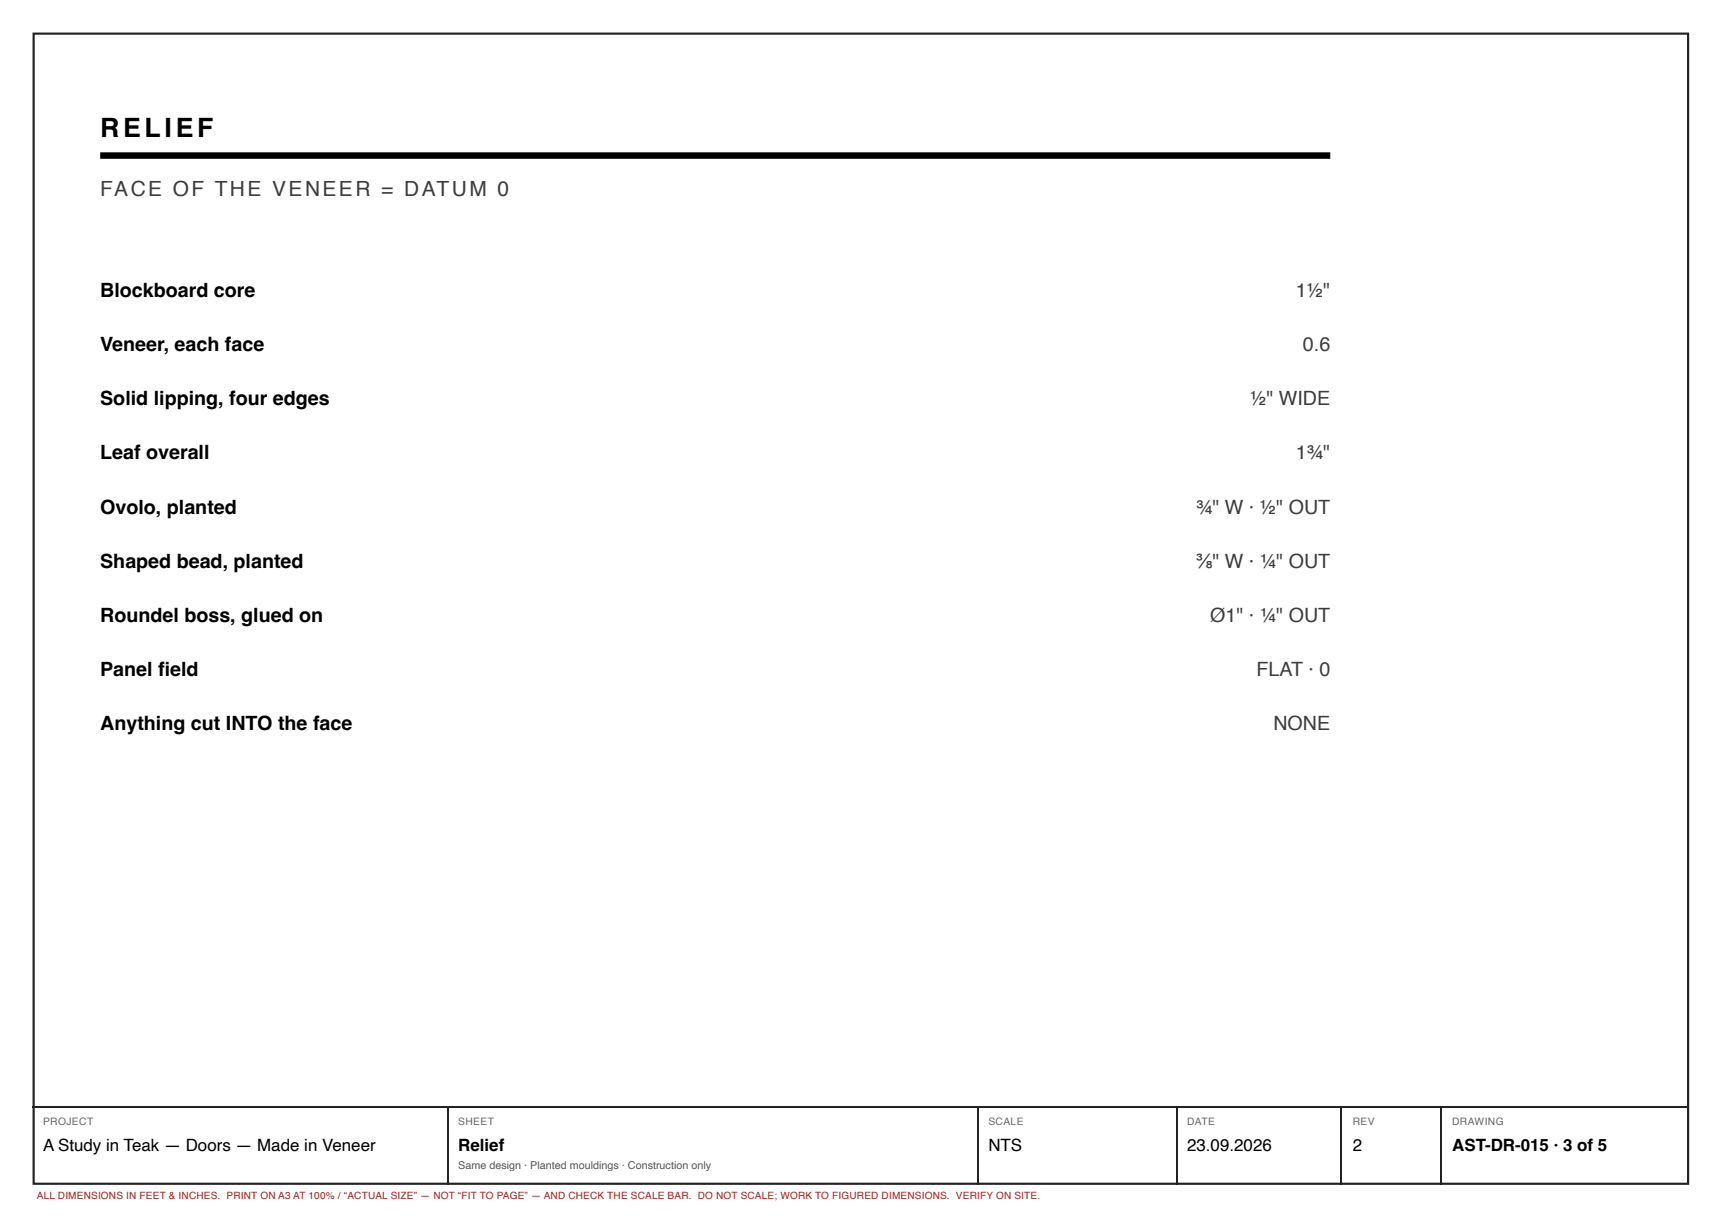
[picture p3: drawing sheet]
<svg xmlns="http://www.w3.org/2000/svg" width="420mm" height="297mm" viewBox="0 0 420 297" stroke-linecap="round" stroke-linejoin="round" font-family="sans-serif">
<defs><g id="words">
<text font-size="6.5" x="24.4" y="33.4">RELIEF</text>
<text font-size="5.1" fill="#3d3d3d" x="24.4" y="47.8">FACE OF THE VENEER = DATUM 0</text>
<g font-size="4.8">
<text x="24.4" y="72.4">Blockboard core</text>
<text x="24.4" y="85.6">Veneer, each face</text>
<text x="24.4" y="98.8">Solid lipping, four edges</text>
<text x="24.4" y="112">Leaf overall</text>
<text x="24.4" y="125.2">Ovolo, planted</text>
<text x="24.4" y="138.4">Shaped bead, planted</text>
<text x="24.4" y="151.6">Roundel boss, glued on</text>
<text x="24.4" y="164.8">Panel fi eld</text>
<text x="24.4" y="178">Anything cut INTO the face</text>
</g>
<g font-size="4.8" fill="#3d3d3d">
<text x="316" y="72.4">1½&quot;</text>
<text x="317.8" y="85.6">0.6</text>
<text x="304.9" y="98.8">½&quot; WIDE</text>
<text x="316" y="112">1¾&quot;</text>
<text x="291.7" y="125.2">¾&quot; W · ½&quot; OUT</text>
<text x="291.7" y="138.4">⅜&quot; W · ¼&quot; OUT</text>
<text x="295.2" y="151.6">Ø1&quot; · ¼&quot; OUT</text>
<text x="306.5" y="164.8">FLAT · 0</text>
<text x="310.6" y="178">NONE</text>
</g>
<g font-size="4.1">
<text x="10.5" y="280.7">A Study in Teak — Doors — Made in Veneer</text>
<text x="111.8" y="280.7">Relief</text>
<text x="241" y="280.7">NTS</text>
<text x="289.5" y="280.7">23.09.2026</text>
<text x="329.9" y="280.7">2</text>
<text x="354.1" y="280.7">AST-DR-015 · 3 of 5</text>
</g>
<text font-size="2.6" fill="#555" x="111.8" y="285">Same design · Planted mouldings · Construction only</text>
<g font-size="2.5" fill="#666">
<text x="10.5" y="274.4">PROJECT</text>
<text x="111.8" y="274.4">SHEET</text>
<text x="241" y="274.4">SCALE</text>
<text x="289.5" y="274.4">DATE</text>
<text x="329.9" y="274.4">REV</text>
<text x="354.1" y="274.4">DRAWING</text>
</g>
<text font-size="2.4" fill="#a51d17" x="9" y="292.4">ALL DIMENSIONS IN FEET &amp; INCHES. PRINT ON A3 AT 100% / “ACTUAL SIZE” — NOT “FIT TO PAGE” — AND CHECK THE SCALE BAR. DO NOT SCALE; WORK TO FIGURED DIMENSIONS. VERIFY ON SITE.</text>
</g></defs>
<path d="M8.2 8.2h403.5v280.5h-403.5z" fill="none" stroke="#222" stroke-width=".53"/>
<path d="M24.4 37.9h300" fill="none" stroke="#000" stroke-width="1.6" stroke-linecap="butt"/>
<path d="M7.9 270h404.1M109.1 270.1v18.8M238.5 270.1v18.8M286.9 270.1v18.8M327.2 270.1v18.8M351.5 270.1v18.8" fill="none" stroke="#222" stroke-width=".26"/>
<use href="#words"/>
</svg>
